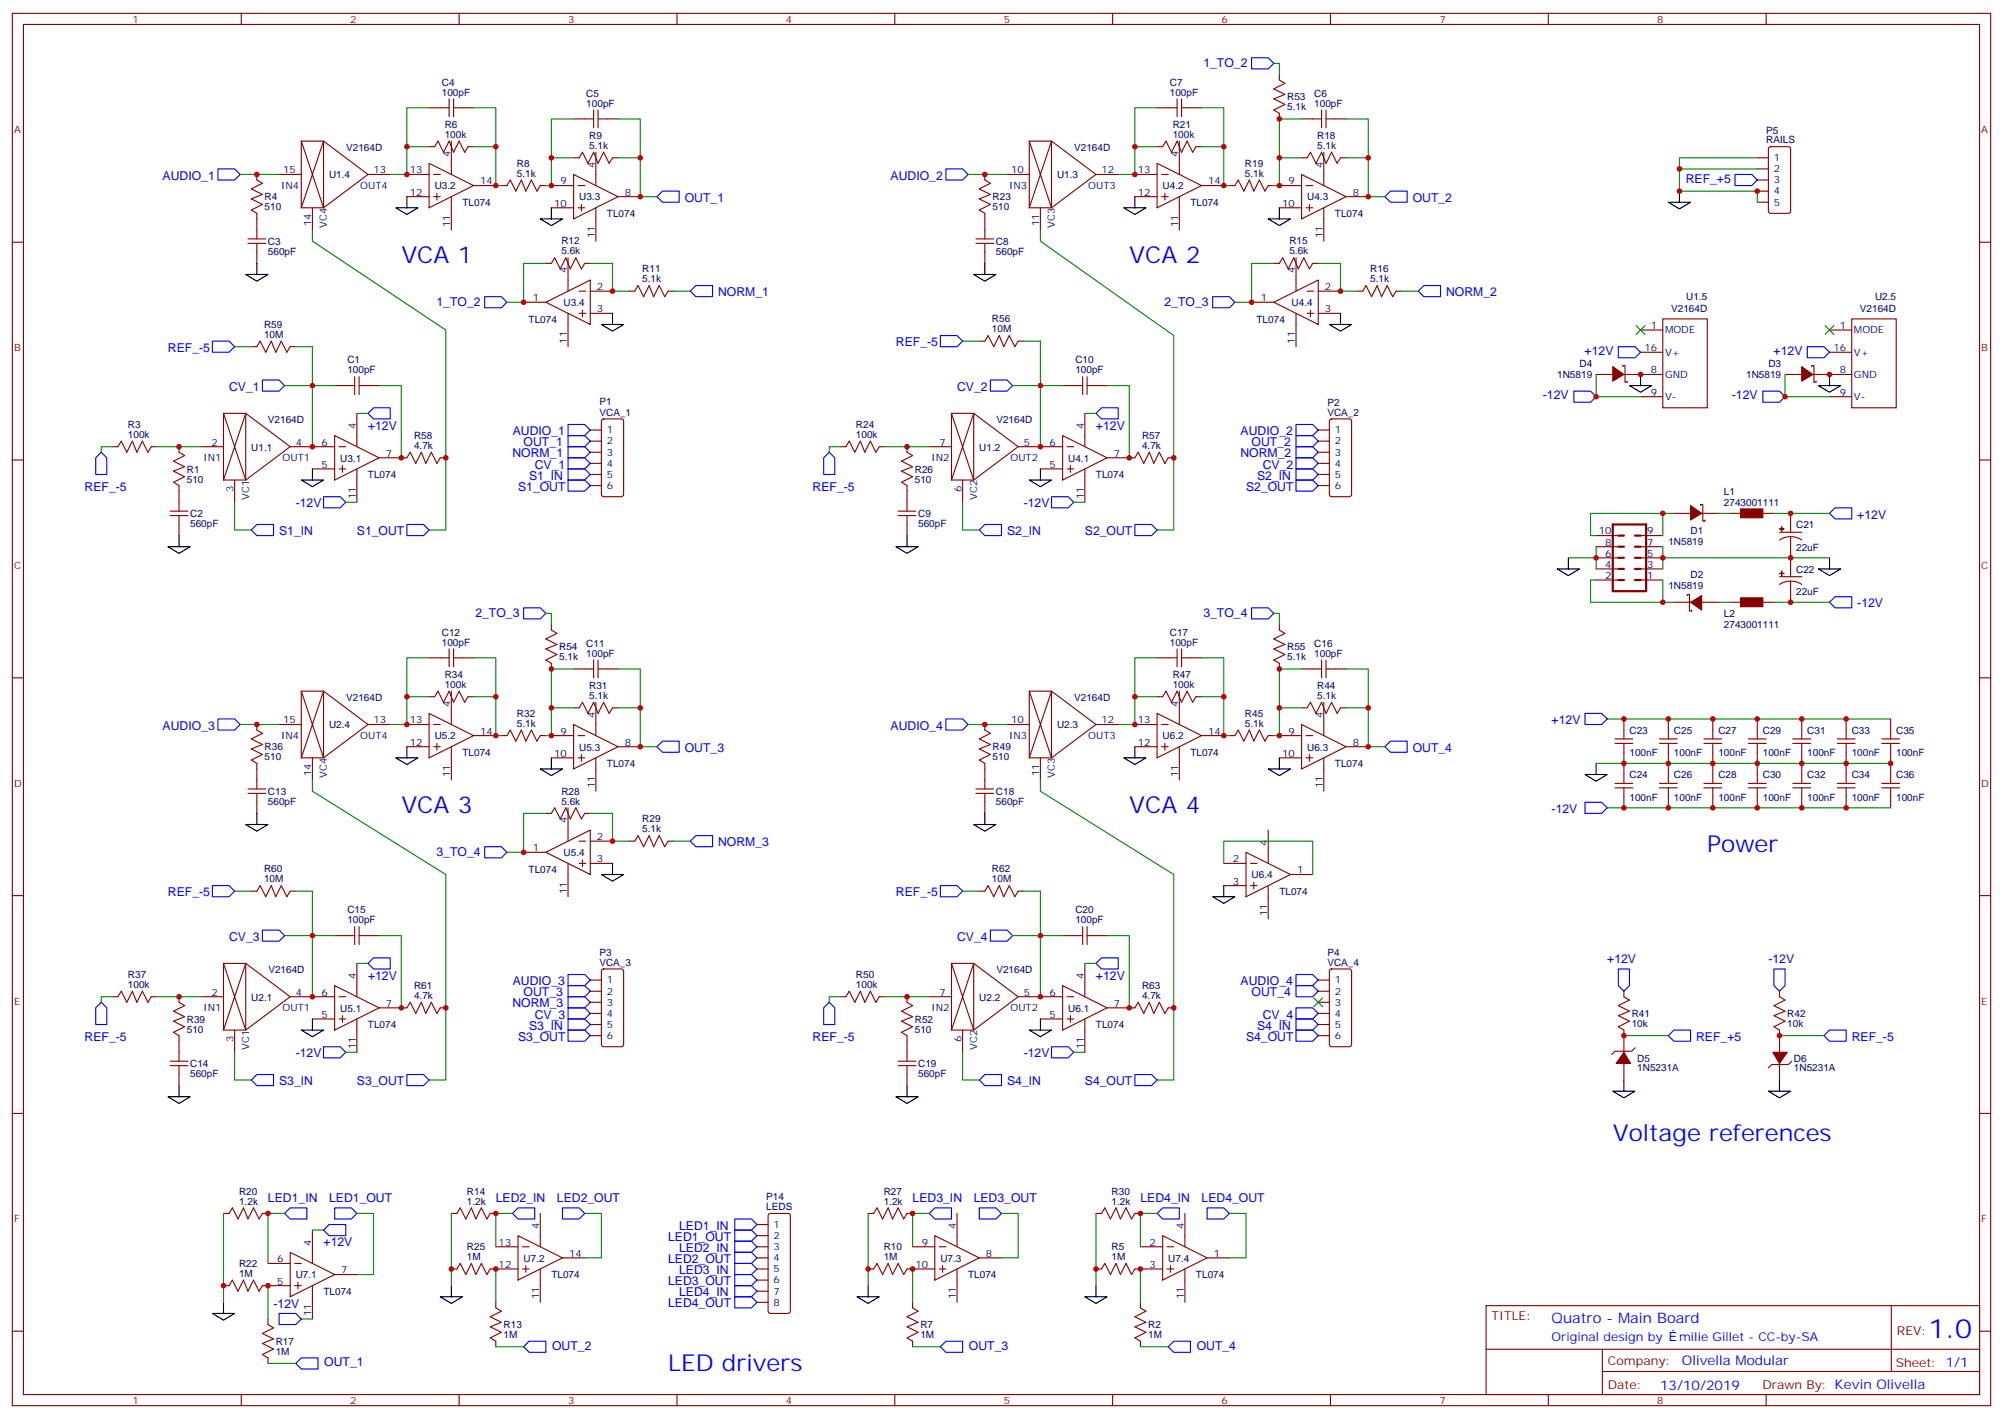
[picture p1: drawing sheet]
<svg xmlns="http://www.w3.org/2000/svg" width="636mm" height="450mm" viewBox="0 0 636 450" stroke-linecap="round" stroke-linejoin="round" font-family="sans-serif">
<defs><g id="words">
<text font-size="8.5" fill="#00f" x="612.1" y="424.8">1.0</text>
<g font-size="7.4" fill="#00f">
<text x="127.4" y="83.6">VCA 1</text>
<text x="358.5" y="83.6">VCA 2</text>
<text x="127.4" y="258.2">VCA 3</text>
<text x="358.5" y="258.2">VCA 4</text>
<text x="541.9" y="270.6">Power</text>
<text x="511.9" y="362.3">Voltage references</text>
<text x="212.1" y="435.1">LED drivers</text>
</g>
<text font-size="4.6" fill="#00f" x="492.5" y="420.2">Quatro - Main Board</text>
<g font-size="4.2" fill="#00f">
<text x="533.9" y="433.3">Olivella Modular</text>
<text x="527" y="441.1">13/10/2019</text>
</g>
<g font-size="3.9" fill="#00f">
<text x="382" y="21.3">1_TO_2</text>
<text x="51.6" y="57">AUDIO_1</text>
<text x="282.7" y="57">AUDIO_2</text>
<text x="535.1" y="58.1">REF_+5</text>
<text x="217.3" y="64.1">OUT_1</text>
<text x="448.4" y="64.1">OUT_2</text>
<text x="227.9" y="94.1">NORM_1</text>
<text x="459" y="94.1">NORM_2</text>
<text x="138.5" y="97.2">1_TO_2</text>
<text x="369.6" y="97.2">2_TO_3</text>
<text x="53.3" y="111.7">REF_-5</text>
<text x="284.4" y="109.9">REF_-5</text>
<text x="503" y="112.8">+12V</text>
<text x="563" y="112.8">+12V</text>
<text x="72.7" y="124.1">CV_1</text>
<text x="303.8" y="124.1">CV_2</text>
<text x="489.7" y="126.8">-12V</text>
<text x="549.7" y="126.8">-12V</text>
<text x="116.8" y="136.4">+12V</text>
<text x="347.9" y="136.4">+12V</text>
<text x="162.7" y="138.2">AUDIO_1</text>
<text x="166.2" y="141.7">OUT_1</text>
<text x="393.8" y="138.2">AUDIO_2</text>
<text x="397.3" y="141.7">OUT_2</text>
<text x="162.7" y="145.2">NORM_1</text>
<text x="169.7" y="148.8">CV_1</text>
<text x="393.7" y="145.2">NORM_2</text>
<text x="400.8" y="148.8">CV_2</text>
<text x="26.8" y="155.8">REF_-5</text>
<text x="164.4" y="155.8">S1_OUT</text>
<text x="168" y="152.3">S1_IN</text>
<text x="257.9" y="155.8">REF_-5</text>
<text x="395.5" y="155.8">S2_OUT</text>
<text x="399" y="152.3">S2_IN</text>
<text x="93.9" y="161.1">-12V</text>
<text x="324.9" y="161.1">-12V</text>
<text x="589.5" y="164.6">+12V</text>
<text x="88.6" y="169.9">S1_IN</text>
<text x="113.3" y="169.9">S1_OUT</text>
<text x="319.7" y="169.9">S2_IN</text>
<text x="344.4" y="169.9">S2_OUT</text>
<text x="150.9" y="196">2_TO_3</text>
<text x="382" y="196">3_TO_4</text>
<text x="589.5" y="192.8">-12V</text>
<text x="51.6" y="231.6">AUDIO_3</text>
<text x="282.7" y="231.6">AUDIO_4</text>
<text x="492.5" y="229.9">+12V</text>
<text x="217.3" y="238.7">OUT_3</text>
<text x="448.4" y="238.7">OUT_4</text>
<text x="492.5" y="258.1">-12V</text>
<text x="227.9" y="268.7">NORM_3</text>
<text x="138.5" y="271.8">3_TO_4</text>
<text x="53.3" y="284.6">REF_-5</text>
<text x="284.4" y="284.6">REF_-5</text>
<text x="72.7" y="298.7">CV_3</text>
<text x="303.8" y="298.7">CV_4</text>
<text x="510.2" y="305.8">+12V</text>
<text x="561.3" y="305.7">-12V</text>
<text x="116.8" y="311.1">+12V</text>
<text x="347.9" y="311.1">+12V</text>
<text x="162.7" y="312.8">AUDIO_3</text>
<text x="166.2" y="316.3">OUT_3</text>
<text x="393.8" y="312.8">AUDIO_4</text>
<text x="397.3" y="316.3">OUT_4</text>
<text x="162.7" y="319.8">NORM_3</text>
<text x="169.7" y="323.4">CV_3</text>
<text x="400.8" y="323.4">CV_4</text>
<text x="168" y="326.9">S3_IN</text>
<text x="399" y="326.9">S4_IN</text>
<text x="26.8" y="330.4">REF_-5</text>
<text x="93.9" y="335.7">-12V</text>
<text x="164.4" y="330.4">S3_OUT</text>
<text x="257.9" y="330.4">REF_-5</text>
<text x="324.9" y="335.7">-12V</text>
<text x="395.5" y="330.4">S4_OUT</text>
<text x="538.4" y="330.4">REF_+5</text>
<text x="587.8" y="330.4">REF_-5</text>
<text x="88.6" y="344.6">S3_IN</text>
<text x="113.3" y="344.5">S3_OUT</text>
<text x="319.7" y="344.6">S4_IN</text>
<text x="344.4" y="344.5">S4_OUT</text>
<text x="85.1" y="381.6">LED1_IN</text>
<text x="104.5" y="381.6">LED1_OUT</text>
<text x="157.4" y="381.6">LED2_IN</text>
<text x="176.8" y="381.6">LED2_OUT</text>
<text x="289.7" y="381.6">LED3_IN</text>
<text x="309.1" y="381.6">LED3_OUT</text>
<text x="362" y="381.6">LED4_IN</text>
<text x="381.4" y="381.6">LED4_OUT</text>
<text x="102.7" y="395.7">+12V</text>
<text x="212.1" y="393.9">LED1_OUT</text>
<text x="215.6" y="390.3">LED1_IN</text>
<text x="212.1" y="401">LED2_OUT</text>
<text x="215.6" y="397.5">LED2_IN</text>
<text x="215.6" y="404.5">LED3_IN</text>
<text x="212.1" y="408">LED3_OUT</text>
<text x="215.6" y="411.6">LED4_IN</text>
<text x="86.8" y="415.1">-12V</text>
<text x="212.1" y="415.1">LED4_OUT</text>
<text x="492.5" y="425.8">Original design by</text>
<text x="533" y="425.8">milie Gillet - CC-by-SA</text>
<text x="175.2" y="428.5">OUT_2</text>
<text x="307.5" y="428.5">OUT_3</text>
<text x="379.8" y="428.5">OUT_4</text>
<text x="102.9" y="433.8">OUT_1</text>
</g>
<g font-size="3.9" fill="#800">
<text x="473.5" y="419.1">TITLE:</text>
<text x="602.1" y="423.8">REV:</text>
<text x="510.4" y="433.3">Company:</text>
<text x="601.7" y="433.9">Sheet: 1/1</text>
<text x="510.4" y="441">Date:</text>
<text x="559.4" y="441.1">Drawn By: Kevin Olivella</text>
</g>
<g font-size="3.2" fill="#800">
<text x="42" y="7.2">1</text>
<text x="111.2" y="7.2">2</text>
<text x="180.3" y="7.2">3</text>
<text x="249.4" y="7.2">4</text>
<text x="318.6" y="7.2">5</text>
<text x="387.7" y="7.2">6</text>
<text x="456.9" y="7.2">7</text>
<text x="526" y="7.2">8</text>
<text x="4.4" y="42.3">A</text>
<text x="628.9" y="42.3">A</text>
<text x="4.4" y="111.5">B</text>
<text x="628.9" y="111.5">B</text>
<text x="4.4" y="180.6">C</text>
<text x="628.9" y="180.6">C</text>
<text x="4.4" y="249.8">D</text>
<text x="628.9" y="249.8">D</text>
<text x="4.4" y="318.9">E</text>
<text x="628.9" y="318.9">E</text>
<text x="4.4" y="388.1">F</text>
<text x="628.9" y="388.1">F</text>
<text x="42" y="445.7">1</text>
<text x="111.2" y="445.7">2</text>
<text x="180.3" y="445.7">3</text>
<text x="249.4" y="445.7">4</text>
<text x="318.6" y="445.7">5</text>
<text x="387.7" y="445.7">6</text>
<text x="456.9" y="445.7">7</text>
<text x="526" y="445.7">8</text>
</g>
<g font-size="3.2" fill="#000080">
<text x="140.2" y="27.2">C4</text>
<text x="371.3" y="27.2">C7</text>
<text x="140.2" y="30.3">100pF</text>
<text x="186.1" y="33.9">100pF</text>
<text x="186.1" y="30.7">C5</text>
<text x="371.3" y="30.3">100pF</text>
<text x="408.6" y="35">5.1k</text>
<text x="408.6" y="31.9">R53</text>
<text x="417.2" y="33.9">100pF</text>
<text x="417.2" y="30.7">C6</text>
<text x="141.2" y="40.6">R6</text>
<text x="372.2" y="40.6">R21</text>
<text x="109.9" y="47.8">V2164D</text>
<text x="141.2" y="43.7">100k</text>
<text x="187" y="47.3">5.1k</text>
<text x="187" y="44.1">R9</text>
<text x="341" y="47.8">V2164D</text>
<text x="372.2" y="43.7">100k</text>
<text x="418.1" y="47.3">5.1k</text>
<text x="418.1" y="44.1">R18</text>
<text x="560.6" y="45.5">RAILS</text>
<text x="560.6" y="42.6">P5</text>
<text x="142.9" y="49.7" transform="rotate(-90 142.9 49.7)">4</text>
<text x="164.1" y="52.9">R8</text>
<text x="188.8" y="53.3" transform="rotate(-90 188.8 53.3)">4</text>
<text x="374" y="49.7" transform="rotate(-90 374 49.7)">4</text>
<text x="395.2" y="52.9">R19</text>
<text x="419.8" y="53.3" transform="rotate(-90 419.8 53.3)">4</text>
<text x="563.1" y="51.2">1</text>
<text x="89.3" y="60">IN4</text>
<text x="89.8" y="55">15</text>
<text x="104.5" y="56.6">U1.4</text>
<text x="114.4" y="60">OUT4</text>
<text x="118.6" y="55">13</text>
<text x="130.1" y="55">13</text>
<text x="152.4" y="58.6">14</text>
<text x="164.1" y="56.1">5.1k</text>
<text x="177.9" y="58.6">9</text>
<text x="320.4" y="60">IN3</text>
<text x="320.9" y="55">10</text>
<text x="335.5" y="56.6">U1.3</text>
<text x="345.4" y="60">OUT3</text>
<text x="349.6" y="55">12</text>
<text x="361.1" y="55">13</text>
<text x="383.5" y="58.6">14</text>
<text x="395.2" y="56.1">5.1k</text>
<text x="409" y="58.6">9</text>
<text x="563.1" y="54.7">2</text>
<text x="563.1" y="58.2">3</text>
<text x="84" y="63.6">R4</text>
<text x="130.1" y="62.1">12</text>
<text x="138" y="60.1">U3.2</text>
<text x="146.8" y="65.4">TL074</text>
<text x="175.9" y="65.6">10</text>
<text x="183.8" y="63.6">U3.3</text>
<text x="198.3" y="62.1">8</text>
<text x="315.1" y="63.6">R23</text>
<text x="361.1" y="62.1">12</text>
<text x="369" y="60.1">U4.2</text>
<text x="377.9" y="65.4">TL074</text>
<text x="407" y="65.6">10</text>
<text x="414.9" y="63.6">U4.3</text>
<text x="429.4" y="62.1">8</text>
<text x="563.1" y="61.7">4</text>
<text x="563.1" y="65.3">5</text>
<text x="84" y="66.8">510</text>
<text x="98.8" y="71.8" transform="rotate(-90 98.8 71.8)">14</text>
<text x="192.7" y="69">TL074</text>
<text x="315.1" y="66.8">510</text>
<text x="329.9" y="71.8" transform="rotate(-90 329.9 71.8)">11</text>
<text x="423.7" y="69">TL074</text>
<text x="85.1" y="77.7">C3</text>
<text x="103.8" y="72.3" transform="rotate(-90 103.8 72.3)">VC4</text>
<text x="142.9" y="72.1" transform="rotate(-90 142.9 72.1)">11</text>
<text x="178.2" y="77.6">R12</text>
<text x="188.8" y="75.6" transform="rotate(-90 188.8 75.6)">11</text>
<text x="316.1" y="77.7">C8</text>
<text x="334.8" y="72.3" transform="rotate(-90 334.8 72.3)">VC3</text>
<text x="374" y="72.1" transform="rotate(-90 374 72.1)">11</text>
<text x="409.3" y="77.6">R15</text>
<text x="419.8" y="75.6" transform="rotate(-90 419.8 75.6)">11</text>
<text x="85.1" y="80.9">560pF</text>
<text x="178.2" y="80.8">5.6k</text>
<text x="316.1" y="80.9">560pF</text>
<text x="409.3" y="80.8">5.6k</text>
<text x="180" y="86.8" transform="rotate(-90 180 86.8)">4</text>
<text x="203.9" y="89.6">5.1k</text>
<text x="203.9" y="86.4">R11</text>
<text x="411" y="86.8" transform="rotate(-90 411 86.8)">4</text>
<text x="434.9" y="89.6">5.1k</text>
<text x="434.9" y="86.4">R16</text>
<text x="169.1" y="95.6">1</text>
<text x="189.5" y="92.1">2</text>
<text x="400.2" y="95.6">1</text>
<text x="420.5" y="92.1">2</text>
<text x="535.2" y="95.4">U1.5</text>
<text x="595.2" y="95.4">U2.5</text>
<text x="178.9" y="97.2">U3.4</text>
<text x="189.5" y="99.1">3</text>
<text x="410" y="97.2">U4.4</text>
<text x="420.5" y="99.1">3</text>
<text x="530.4" y="98.9">V2164D</text>
<text x="590.4" y="98.9">V2164D</text>
<text x="83.8" y="107.2">10M</text>
<text x="83.8" y="104.1">R59</text>
<text x="167.8" y="102.5">TL074</text>
<text x="314.9" y="105.5">10M</text>
<text x="314.9" y="102.3">R56</text>
<text x="398.8" y="102.5">TL074</text>
<text x="524" y="104.4">1</text>
<text x="528.5" y="105.8">MODE</text>
<text x="584" y="104.4">1</text>
<text x="588.5" y="105.8">MODE</text>
<text x="180" y="109.2" transform="rotate(-90 180 109.2)">11</text>
<text x="411" y="109.2" transform="rotate(-90 411 109.2)">11</text>
<text x="522" y="111.5">16</text>
<text x="528.5" y="112.9">V+</text>
<text x="582" y="111.5">16</text>
<text x="588.5" y="112.9">V+</text>
<text x="110.3" y="118.5">100pF</text>
<text x="110.3" y="115.4">C1</text>
<text x="341.3" y="118.5">100pF</text>
<text x="341.3" y="115.4">C10</text>
<text x="501.3" y="116.6">D4</text>
<text x="524" y="118.5">8</text>
<text x="528.5" y="119.9">GND</text>
<text x="561.3" y="116.6">D3</text>
<text x="584" y="118.5">8</text>
<text x="588.5" y="119.9">GND</text>
<text x="494.3" y="120.1">1N5819</text>
<text x="524" y="125.6">9</text>
<text x="554.2" y="120.1">1N5819</text>
<text x="584" y="125.6">9</text>
<text x="190.3" y="131.9">VCA_1</text>
<text x="190.3" y="128.7">P1</text>
<text x="421.3" y="131.9">VCA_2</text>
<text x="421.3" y="129">P2</text>
<text x="528.5" y="127">V-</text>
<text x="588.5" y="127">V-</text>
<text x="40.6" y="135.8">R3</text>
<text x="85.1" y="134.2">V2164D</text>
<text x="112.9" y="136.2" transform="rotate(-90 112.9 136.2)">4</text>
<text x="192.7" y="137.6">1</text>
<text x="271.7" y="135.8">R24</text>
<text x="316.3" y="134.2">V2164D</text>
<text x="344" y="136.2" transform="rotate(-90 344 136.2)">4</text>
<text x="423.7" y="137.6">1</text>
<text x="40.6" y="139">100k</text>
<text x="67.2" y="141.5">2</text>
<text x="79.8" y="143">U1.1</text>
<text x="93.9" y="141.5">4</text>
<text x="102.1" y="141.5">6</text>
<text x="131.4" y="142.5">4.7k</text>
<text x="131.4" y="139.4">R58</text>
<text x="192.7" y="141.1">2</text>
<text x="271.7" y="139">100k</text>
<text x="298.2" y="141.5">7</text>
<text x="310.8" y="143">U1.2</text>
<text x="324.9" y="141.5">5</text>
<text x="333.2" y="141.5">6</text>
<text x="362.5" y="142.5">4.7k</text>
<text x="362.5" y="139.4">R57</text>
<text x="423.7" y="141.1">2</text>
<text x="64.6" y="146.4">IN1</text>
<text x="89.7" y="146.4">OUT1</text>
<text x="102.1" y="148.5">5</text>
<text x="108" y="146.5">U3.1</text>
<text x="122.4" y="145">7</text>
<text x="192.7" y="144.6">3</text>
<text x="192.7" y="148.2">4</text>
<text x="295.7" y="146.4">IN2</text>
<text x="320.7" y="146.4">OUT2</text>
<text x="333.2" y="148.5">5</text>
<text x="339.1" y="146.5">U4.1</text>
<text x="353.5" y="145">7</text>
<text x="423.7" y="144.6">3</text>
<text x="423.7" y="148.2">4</text>
<text x="59.3" y="153.2">510</text>
<text x="59.3" y="150">R1</text>
<text x="116.8" y="151.8">TL074</text>
<text x="192.7" y="151.7">5</text>
<text x="192.7" y="155.2">6</text>
<text x="290.4" y="153.2">510</text>
<text x="290.4" y="150">R26</text>
<text x="347.9" y="151.8">TL074</text>
<text x="423.7" y="151.7">5</text>
<text x="423.7" y="155.2">6</text>
<text x="74.1" y="156.2" transform="rotate(-90 74.1 156.2)">3</text>
<text x="79.1" y="158.8" transform="rotate(-90 79.1 158.8)">VC1</text>
<text x="112.9" y="158.5" transform="rotate(-90 112.9 158.5)">11</text>
<text x="305.2" y="156.2" transform="rotate(-90 305.2 156.2)">6</text>
<text x="310.1" y="158.8" transform="rotate(-90 310.1 158.8)">VC2</text>
<text x="344" y="158.5" transform="rotate(-90 344 158.5)">11</text>
<text x="547.2" y="160.7">2743001111</text>
<text x="547.2" y="157.1">L1</text>
<text x="60.4" y="167.3">560pF</text>
<text x="60.4" y="164.1">C2</text>
<text x="291.4" y="167.3">560pF</text>
<text x="291.4" y="164.1">C9</text>
<text x="570.1" y="167.8">C21</text>
<text x="507.5" y="169.7">10</text>
<text x="509.5" y="173.2">8</text>
<text x="522.9" y="169.7">9</text>
<text x="522.9" y="173.2">7</text>
<text x="529.6" y="173">1N5819</text>
<text x="536.6" y="169.5">D1</text>
<text x="509.5" y="176.7">6</text>
<text x="522.9" y="176.7">5</text>
<text x="570.1" y="174.8">22uF</text>
<text x="509.5" y="180.3">4</text>
<text x="509.5" y="183.8">2</text>
<text x="522.9" y="180.3">3</text>
<text x="522.9" y="183.8">1</text>
<text x="536.6" y="183.6">D2</text>
<text x="570.1" y="181.9">C22</text>
<text x="529.6" y="187.1">1N5819</text>
<text x="570.1" y="188.9">22uF</text>
<text x="547.2" y="195.9">L2</text>
<text x="140.2" y="201.8">C12</text>
<text x="371.3" y="201.8">C17</text>
<text x="547.2" y="199.5">2743001111</text>
<text x="140.2" y="205">100pF</text>
<text x="177.5" y="209.6">5.1k</text>
<text x="177.5" y="206.5">R54</text>
<text x="186.1" y="208.5">100pF</text>
<text x="186.1" y="205.3">C11</text>
<text x="371.3" y="205">100pF</text>
<text x="408.6" y="209.6">5.1k</text>
<text x="408.6" y="206.5">R55</text>
<text x="417.2" y="208.5">100pF</text>
<text x="417.2" y="205.3">C16</text>
<text x="141.2" y="215.2">R34</text>
<text x="372.2" y="215.2">R47</text>
<text x="141.2" y="218.4">100k</text>
<text x="187" y="221.9">5.1k</text>
<text x="187" y="218.7">R31</text>
<text x="372.2" y="218.4">100k</text>
<text x="418.1" y="221.9">5.1k</text>
<text x="418.1" y="218.7">R44</text>
<text x="109.9" y="222.4">V2164D</text>
<text x="142.9" y="224.4" transform="rotate(-90 142.9 224.4)">4</text>
<text x="164.1" y="227.5">R32</text>
<text x="188.8" y="227.9" transform="rotate(-90 188.8 227.9)">4</text>
<text x="341" y="222.4">V2164D</text>
<text x="374" y="224.4" transform="rotate(-90 374 224.4)">4</text>
<text x="395.2" y="227.5">R45</text>
<text x="419.8" y="227.9" transform="rotate(-90 419.8 227.9)">4</text>
<text x="89.8" y="229.7">15</text>
<text x="104.5" y="231.2">U2.4</text>
<text x="118.6" y="229.7">13</text>
<text x="130.1" y="229.7">13</text>
<text x="152.4" y="233.2">14</text>
<text x="164.1" y="230.7">5.1k</text>
<text x="177.9" y="233.2">9</text>
<text x="320.9" y="229.7">10</text>
<text x="335.5" y="231.2">U2.3</text>
<text x="349.6" y="229.7">12</text>
<text x="361.1" y="229.7">13</text>
<text x="383.5" y="233.2">14</text>
<text x="395.2" y="230.7">5.1k</text>
<text x="409" y="233.2">9</text>
<text x="517.2" y="233">C23</text>
<text x="531.3" y="233">C25</text>
<text x="545.4" y="233">C27</text>
<text x="559.5" y="233">C29</text>
<text x="573.7" y="233">C31</text>
<text x="587.8" y="233">C33</text>
<text x="601.9" y="233">C35</text>
<text x="84" y="238.2">R36</text>
<text x="89.3" y="234.6">IN4</text>
<text x="114.4" y="234.6">OUT4</text>
<text x="130.1" y="236.7">12</text>
<text x="138" y="234.8">U5.2</text>
<text x="183.8" y="238.3">U5.3</text>
<text x="198.3" y="236.7">8</text>
<text x="315.1" y="238.2">R49</text>
<text x="320.4" y="234.6">IN3</text>
<text x="345.4" y="234.6">OUT3</text>
<text x="361.1" y="236.7">12</text>
<text x="369" y="234.8">U6.2</text>
<text x="414.9" y="238.3">U6.3</text>
<text x="429.4" y="236.7">8</text>
<text x="84" y="241.4">510</text>
<text x="146.8" y="240.1">TL074</text>
<text x="175.9" y="240.2">10</text>
<text x="192.7" y="243.6">TL074</text>
<text x="315.1" y="241.4">510</text>
<text x="377.9" y="240.1">TL074</text>
<text x="407" y="240.2">10</text>
<text x="423.7" y="243.6">TL074</text>
<text x="517.2" y="240">100nF</text>
<text x="531.3" y="240">100nF</text>
<text x="545.4" y="240.1">100nF</text>
<text x="559.5" y="240.1">100nF</text>
<text x="573.7" y="240.1">100nF</text>
<text x="587.8" y="240">100nF</text>
<text x="601.9" y="240">100nF</text>
<text x="98.8" y="246.4" transform="rotate(-90 98.8 246.4)">14</text>
<text x="103.8" y="246.9" transform="rotate(-90 103.8 246.9)">VC4</text>
<text x="142.9" y="246.7" transform="rotate(-90 142.9 246.7)">11</text>
<text x="188.8" y="250.3" transform="rotate(-90 188.8 250.3)">11</text>
<text x="329.9" y="246.4" transform="rotate(-90 329.9 246.4)">11</text>
<text x="334.8" y="246.9" transform="rotate(-90 334.8 246.9)">VC3</text>
<text x="374" y="246.7" transform="rotate(-90 374 246.7)">11</text>
<text x="419.8" y="250.3" transform="rotate(-90 419.8 250.3)">11</text>
<text x="517.2" y="247.1">C24</text>
<text x="531.3" y="247.1">C26</text>
<text x="545.4" y="247.1">C28</text>
<text x="559.5" y="247.1">C30</text>
<text x="573.7" y="247.1">C32</text>
<text x="587.8" y="247.1">C34</text>
<text x="601.9" y="247.1">C36</text>
<text x="85.1" y="255.5">560pF</text>
<text x="85.1" y="252.3">C13</text>
<text x="178.2" y="255.4">5.6k</text>
<text x="178.2" y="252.2">R28</text>
<text x="316.1" y="255.5">560pF</text>
<text x="316.1" y="252.3">C18</text>
<text x="517.2" y="254.1">100nF</text>
<text x="531.3" y="254.1">100nF</text>
<text x="545.4" y="254.2">100nF</text>
<text x="559.5" y="254.2">100nF</text>
<text x="573.7" y="254.2">100nF</text>
<text x="587.8" y="254.1">100nF</text>
<text x="601.9" y="254.1">100nF</text>
<text x="180" y="261.4" transform="rotate(-90 180 261.4)">4</text>
<text x="203.9" y="261.1">R29</text>
<text x="189.5" y="266.7">2</text>
<text x="203.9" y="264.2">5.1k</text>
<text x="402.2" y="268.5" transform="rotate(-90 402.2 268.5)">4</text>
<text x="169.1" y="270.2">1</text>
<text x="178.9" y="271.8">U5.4</text>
<text x="189.5" y="273.8">3</text>
<text x="391.4" y="273.8">2</text>
<text x="83.8" y="280.1">10M</text>
<text x="83.8" y="276.9">R60</text>
<text x="167.8" y="277.1">TL074</text>
<text x="314.9" y="280.1">10M</text>
<text x="314.9" y="276.9">R62</text>
<text x="391.4" y="280.8">3</text>
<text x="397.3" y="278.7">U6.4</text>
<text x="411.7" y="277.3">1</text>
<text x="180" y="283.8" transform="rotate(-90 180 283.8)">11</text>
<text x="406.1" y="284.1">TL074</text>
<text x="110.3" y="293.2">100pF</text>
<text x="110.3" y="290">C15</text>
<text x="341.3" y="293.2">100pF</text>
<text x="341.3" y="290">C20</text>
<text x="402.2" y="290.8" transform="rotate(-90 402.2 290.8)">11</text>
<text x="190.3" y="303.6">P3</text>
<text x="421.3" y="303.6">P4</text>
<text x="40.6" y="310.4">R37</text>
<text x="85.2" y="308.8">V2164D</text>
<text x="112.9" y="310.8" transform="rotate(-90 112.9 310.8)">4</text>
<text x="190.3" y="306.6">VCA_3</text>
<text x="271.7" y="310.4">R50</text>
<text x="316.3" y="308.8">V2164D</text>
<text x="344" y="310.8" transform="rotate(-90 344 310.8)">4</text>
<text x="421.3" y="306.6">VCA_4</text>
<text x="40.6" y="313.6">100k</text>
<text x="67.2" y="316.1">2</text>
<text x="79.8" y="317.7">U2.1</text>
<text x="93.9" y="316.1">4</text>
<text x="102.1" y="316.1">6</text>
<text x="131.4" y="317.1">4.7k</text>
<text x="131.4" y="314">R61</text>
<text x="192.7" y="312.2">1</text>
<text x="192.7" y="315.7">2</text>
<text x="271.7" y="313.6">100k</text>
<text x="298.2" y="316.1">7</text>
<text x="310.8" y="317.7">U2.2</text>
<text x="324.9" y="316.1">5</text>
<text x="333.2" y="316.1">6</text>
<text x="362.5" y="317.1">4.7k</text>
<text x="362.5" y="314">R63</text>
<text x="423.7" y="312.2">1</text>
<text x="423.7" y="315.7">2</text>
<text x="64.6" y="321">IN1</text>
<text x="89.7" y="321">OUT1</text>
<text x="102.1" y="323.1">5</text>
<text x="108" y="321.2">U5.1</text>
<text x="122.4" y="319.6">7</text>
<text x="192.7" y="319.3">3</text>
<text x="192.7" y="322.8">4</text>
<text x="295.7" y="321">IN2</text>
<text x="320.7" y="321">OUT2</text>
<text x="333.2" y="323.1">5</text>
<text x="339.1" y="321.2">U6.1</text>
<text x="353.5" y="319.6">7</text>
<text x="423.7" y="319.3">3</text>
<text x="423.7" y="322.8">4</text>
<text x="517.9" y="322.9">R41</text>
<text x="567.3" y="322.9">R42</text>
<text x="59.3" y="327.8">510</text>
<text x="59.3" y="324.6">R39</text>
<text x="116.8" y="326.5">TL074</text>
<text x="192.7" y="326.3">5</text>
<text x="192.7" y="329.8">6</text>
<text x="290.4" y="327.8">510</text>
<text x="290.4" y="324.6">R52</text>
<text x="347.9" y="326.5">TL074</text>
<text x="423.7" y="326.3">5</text>
<text x="423.7" y="329.8">6</text>
<text x="517.9" y="326">10k</text>
<text x="567.3" y="326">10k</text>
<text x="74.1" y="330.8" transform="rotate(-90 74.1 330.8)">3</text>
<text x="79.1" y="333.4" transform="rotate(-90 79.1 333.4)">VC1</text>
<text x="112.9" y="333.2" transform="rotate(-90 112.9 333.2)">11</text>
<text x="305.2" y="330.8" transform="rotate(-90 305.2 330.8)">6</text>
<text x="310.1" y="333.4" transform="rotate(-90 310.1 333.4)">VC2</text>
<text x="344" y="333.2" transform="rotate(-90 344 333.2)">11</text>
<text x="60.4" y="341.9">560pF</text>
<text x="60.4" y="338.8">C14</text>
<text x="291.4" y="341.9">560pF</text>
<text x="291.4" y="338.8">C19</text>
<text x="519.7" y="340.1">1N5231A</text>
<text x="519.7" y="337">D5</text>
<text x="569.4" y="340.1">1N5231A</text>
<text x="569.4" y="337">D6</text>
<text x="75.9" y="382.4">1.2k</text>
<text x="75.9" y="379.2">R20</text>
<text x="148.2" y="382.4">1.2k</text>
<text x="148.2" y="379.2">R14</text>
<text x="243.2" y="381">P14</text>
<text x="280.5" y="382.4">1.2k</text>
<text x="280.5" y="379.2">R27</text>
<text x="352.8" y="382.4">1.2k</text>
<text x="352.8" y="379.2">R30</text>
<text x="243.2" y="384.2">LEDS</text>
<text x="245.6" y="389.8">1</text>
<text x="98.8" y="395.5" transform="rotate(-90 98.8 395.5)">4</text>
<text x="158.3" y="395.5">13</text>
<text x="171.1" y="390.2" transform="rotate(-90 171.1 390.2)">4</text>
<text x="245.6" y="393.3">2</text>
<text x="292.6" y="395.5">9</text>
<text x="303.4" y="390.2" transform="rotate(-90 303.4 390.2)">4</text>
<text x="364.9" y="395.5">2</text>
<text x="375.7" y="390.2" transform="rotate(-90 375.7 390.2)">4</text>
<text x="88" y="400.8">6</text>
<text x="148.2" y="400">1M</text>
<text x="148.2" y="396.9">R25</text>
<text x="166.2" y="400.6">U7.2</text>
<text x="180.7" y="399">14</text>
<text x="245.6" y="396.9">3</text>
<text x="245.6" y="400.4">4</text>
<text x="280.5" y="400">1M</text>
<text x="280.5" y="396.9">R10</text>
<text x="298.5" y="400.6">U7.3</text>
<text x="312.9" y="399">8</text>
<text x="352.8" y="400">1M</text>
<text x="352.8" y="396.9">R5</text>
<text x="370.8" y="400.6">U7.4</text>
<text x="385.3" y="399">1</text>
<text x="75.9" y="405.3">1M</text>
<text x="75.9" y="402.2">R22</text>
<text x="88" y="407.8">5</text>
<text x="93.9" y="405.8">U7.1</text>
<text x="108.3" y="404.3">7</text>
<text x="158.3" y="402.5">12</text>
<text x="175" y="405.9">TL074</text>
<text x="245.6" y="403.9">5</text>
<text x="245.6" y="407.5">6</text>
<text x="290.6" y="402.5">10</text>
<text x="307.3" y="405.9">TL074</text>
<text x="364.9" y="402.5">3</text>
<text x="379.6" y="405.9">TL074</text>
<text x="102.7" y="411.1">TL074</text>
<text x="171.1" y="412.5" transform="rotate(-90 171.1 412.5)">11</text>
<text x="245.6" y="411">7</text>
<text x="303.4" y="412.5" transform="rotate(-90 303.4 412.5)">11</text>
<text x="375.7" y="412.5" transform="rotate(-90 375.7 412.5)">11</text>
<text x="98.8" y="417.8" transform="rotate(-90 98.8 417.8)">11</text>
<text x="245.6" y="414.5">8</text>
<text x="159.8" y="424.8">1M</text>
<text x="159.8" y="421.7">R13</text>
<text x="292.1" y="424.8">1M</text>
<text x="292.1" y="421.7">R7</text>
<text x="364.5" y="424.8">1M</text>
<text x="364.5" y="421.7">R2</text>
<text x="87.5" y="430.1">1M</text>
<text x="87.5" y="426.9">R17</text>
</g>
</g></defs>
<g fill="none" stroke="#870000" stroke-width=".35">
<path d="M3.9 4.2h628v442.1h-628zM7.4 7.8h620.9v434.9h-620.9zM76.6 4.2v3.6M145.7 4.2v3.6M214.9 4.2v3.6M284 4.2v3.6M353.2 4.2v3.6M422.3 4.2v3.6M491.5 4.2v3.6M560.6 4.2v3.6M136.2 34.2h6.4M142.6 31.4v5.6"/>
<path d="M144 31.4v5.6M144 34.2h6.3M182.1 37.7h6.3M188.4 34.9v5.7M189.8 34.9v5.7M189.8 37.7h6.4M367.3 34.2h6.3M373.6 31.4v5.6M375 34.2h6.4M375 31.4v5.6M406.1 23.6v1.8l1.7 1.1-3.5 1.7 3.5 1.8-3.5 1.4 3.5 1.8-3.5 1.7 1.8 1.1v1.7M413.1 37.7h6.4"/>
<path d="M419.5 34.9v5.7M420.9 37.7h6.3M420.9 34.9v5.7M81.5 55.4v1.8l1.8 1-3.5 1.8 3.5 1.7-3.5 1.4 3.5 1.8-3.5 1.8 1.7 1v8.1M88.6 55.4h7M95.6 44.8h7.1v21.2h-7.1zM95.6 44.8l7.1 21.2 14.1-10.6-14.1-10.6-7.1 21.2M116.8 55.4h7.1M129.2 55.4h7M136.2 51.9l14.1 7-14.1 7.1zM136.2 46.6h1.8l1-1.8 1.8 3.5 1.8-3.5 1.4 3.5 1.7-3.5 1.8 3.5 1.1-1.7h1.7M137.6 55.4h2.1"/>
<path d="M143.3 44.8v10.6M150.3 58.9h7.1M159.1 58.9h1.8l1.1-1.7 1.7 3.5 1.8-3.5 1.4 3.5 1.8-3.5 1.7 3.5 1.1-1.8h1.7M175 58.9h7.1M182.1 55.4l14.1 7-14.1 7.1zM182.1 50.1h1.7l1.1-1.8 1.8 3.6 1.7-3.6 1.4 3.6 1.8-3.6 1.8 3.6 1-1.8h1.8M183.5 58.9h2.1M189.1 48.3v10.6M312.6 55.4v1.8l1.8 1-3.6 1.8 3.6 1.7-3.6 1.4 3.6 1.8-3.6 1.8 1.8 1v8.1M319.7 55.4h7M326.7 44.8h7.1v21.2h-7.1zM326.7 44.8l7.1 21.2 14.1-10.6-14.1-10.6-7.1 21.2"/>
<path d="M347.9 55.4h7M360.2 55.4h7.1M367.3 51.9l14.1 7-14.1 7.1zM367.3 46.6h1.7l1.1-1.8 1.8 3.5 1.7-3.5 1.4 3.5 1.8-3.5 1.8 3.5 1-1.7h1.8M368.7 55.4h2.1M374.3 44.8v10.6M381.4 58.9h7M390.2 58.9h1.8l1-1.7 1.8 3.5 1.8-3.5 1.4 3.5 1.7-3.5 1.8 3.5 1.1-1.8h1.7M406.1 58.9h7M413.1 55.4l14.1 7-14.1 7.1zM413.1 50.1h1.8l1.1-1.8 1.7 3.6 1.8-3.6 1.4 3.6 1.8-3.6 1.7 3.6 1.1-1.8h1.7M414.5 58.9h2.2"/>
<path d="M420.2 48.3v10.6M557.8 50.1h3.5M557.8 53.6h3.5M557.8 57.2h3.5M561.5 46.8l.5-.2h5.7l.6 .4 .1 20-.5 .7h-5.9l-.6-.4-.1-20zM3.9 76.9h3.5M78.7 75.8h5.6M78.7 77.3h5.6M81.5 77.3v6.3M99.2 66v7M129.2 62.4h7M137.6 62.4h2.1"/>
<path d="M138.7 61.4v2.1M143.3 62.4v10.6M175 66h7.1M183.5 66h2.1M184.5 64.9v2.1M189.1 66v10.6M196.2 62.4h7M309.8 75.8h5.6M309.8 77.3h5.6M312.6 77.3v6.3M330.2 66v7M360.2 62.4h7.1"/>
<path d="M368.7 62.4h2.1M369.7 61.4v2.1M374.3 62.4v10.6M406.1 66h7M414.5 66h2.2M415.6 64.9v2.1M420.2 66v10.6M427.2 62.4h7.1M557.8 60.7h3.5M557.8 64.2h3.5M628.3 76.9h3.6M166.2 96h7"/>
<path d="M173.2 96l14.2-7.1v14.1zM173.2 83.6h1.8l1.1-1.8 1.7 3.6 1.8-3.6 1.4 3.6 1.8-3.6 1.7 3.6 1.1-1.8h1.8M180.3 81.8v10.6M180.3 99.5v10.6M183.8 92.4h2.1M183.8 99.5h2.1M184.9 98.4v2.1M187.4 92.4h7M187.4 99.5h7M199.7 92.4h1.8l1-1.7 1.8 3.5 1.8-3.5 1.4 3.5 1.7-3.5 1.8 3.5 1.1-1.8h1.7M397.3 96h7M404.3 96l14.1-7.1v14.1z"/>
<path d="M404.3 83.6h1.8l1-1.8 1.8 3.6 1.8-3.6 1.4 3.6 1.7-3.6 1.8 3.6 1.1-1.8h1.7M411.4 81.8v10.6M411.4 99.5v10.6M414.9 92.4h2.1M414.9 99.5h2.1M416 98.4v2.1M418.4 92.4h7.1M418.4 99.5h7.1M430.8 92.4h1.7l1.1-1.7 1.8 3.5 1.7-3.5 1.4 3.5 1.8-3.5 1.8 3.5 1-1.8h1.8M79.8 110.1h1.7l1.1-1.8 1.7 3.5 1.8-3.5 1.4 3.5 1.8-3.5 1.8 3.5 1-1.7h1.8M112.6 119.6v5.6M114 119.6v5.6"/>
<path d="M310.8 108.3h1.8l1.1-1.8 1.7 3.6 1.8-3.6 1.4 3.6 1.8-3.6 1.7 3.6 1.1-1.8h1.7M343.6 119.6v5.6M345.1 119.6v5.6M506.6 118.9h5.3M515.1 116.4v-.3h.7v5.3h.7v-.4M515.4 118.9h12.4M520.7 111.8h7.1M520.7 104.8h7.1M527.8 101.2h14.1v28.3h-14.1zM566.6 118.9h5.3M575.1 116.4v-.3h.7v5.3h.7v-.4M575.4 118.9h12.4"/>
<path d="M580.7 111.8h7.1M580.7 104.8h7.1M587.8 101.2h14.1v28.3h-14.1zM70.9 131.2h7.1v21.2h-7.1zM70.9 131.2l7.1 21.2 14.1-10.6-14.1-10.6-7.1 21.2M106.2 138.3l14.1 7-14.1 7.1zM106.2 122.4h6.4M113.3 131.2v10.6M114 122.4h6.3M187.4 136.5h3.5M191.1 133.2l.5-.2h5.6l.7 .4v23.6l-.4 .6-5.9 .1-.7-.5v-23.5zM302 131.2h7.1v21.2h-7.1z"/>
<path d="M302 131.2l7.1 21.2 14.1-10.6-14.1-10.6-7.1 21.2M337.3 138.3l14.1 7-14.1 7.1zM337.3 122.4h6.3M344.3 131.2v10.6M345.1 122.4h6.3M418.4 136.5h3.6M422.2 133.2l.5-.2h5.6l.7 .4v23.6l-.4 .6-5.9 .1-.7-.5v-23.5zM520.7 125.9h7.1M580.7 125.9h7.1M3.9 146.1h3.5M35.7 141.8h1.7l1.1-1.7 1.8 3.5 1.7-3.5 1.4 3.5 1.8-3.5 1.8 3.5 1-1.8h1.8M56.8 141.8v1.8l1.8 1-3.5 1.8 3.5 1.8-3.5 1.4 3.5 1.7-3.5 1.8 1.7 1.1v8.1"/>
<path d="M63.9 141.8h7M74.5 152.4v7.1M92.1 141.8h14.1M99.2 148.9h7M107.6 141.8h2.1M107.6 148.9h2.1M108.7 147.8v2.1M113.3 148.9v10.6M120.3 145.3h8.9l1-1.7 1.8 3.5 1.7-3.5 1.4 3.5 1.8-3.5 1.8 3.5 1-1.8h1.8M187.4 140.1h3.5M187.4 143.6h3.5M187.4 147.1h3.5"/>
<path d="M187.4 150.6h3.5M187.4 154.2h3.5M266.7 141.8h1.8l1.1-1.7 1.7 3.5 1.8-3.5 1.4 3.5 1.8-3.5 1.7 3.5 1.1-1.8h1.7M287.9 141.8v1.8l1.8 1-3.6 1.8 3.6 1.8-3.6 1.4 3.6 1.7-3.6 1.8 1.8 1.1v8.1M295 141.8h7M305.5 152.4v7.1M323.2 141.8h14.1M330.2 148.9h7.1M338.7 141.8h2.1M338.7 148.9h2.1M339.8 147.8v2.1M344.3 148.9v10.6"/>
<path d="M351.4 145.3h8.8l1.1-1.7 1.7 3.5 1.8-3.5 1.4 3.5 1.8-3.5 1.7 3.5 1.1-1.8h1.8M418.4 140.1h3.6M418.4 143.6h3.6M418.4 147.1h3.6M418.4 150.6h3.6M418.4 154.2h3.6M628.3 146.1h3.6M54 162.3h5.7M54 163.7h5.7M56.8 163.7v6.3M285.1 162.3h5.6M285.1 163.7h5.6"/>
<path d="M287.9 163.7v6.3M506.6 170h7.1M506.6 173.6h7.1M506.6 177.1h7.1M520.7 170h7.1M520.7 173.6h7.1M520.7 177.1h7.1M531.3 163h5.3M539.8 160.5v-.3h.7v5.3h.7v-.4M540.1 163h5.3M549 163h3.5M559.5 163h3.6"/>
<path d="M564.8 169h7.1M568.4 170.4l1.8 .2 1.7 .8M568.4 170.4l-1.9 .2-1.7 .8M568.4 163v6M568.4 170.4v12.7M175 198.3v1.7l1.8 1.1-3.6 1.7 3.6 1.8-3.6 1.4 3.6 1.8-3.6 1.8 1.8 1v1.8M406.1 198.3v1.7l1.7 1.1-3.5 1.7 3.5 1.8-3.5 1.4 3.5 1.8-3.5 1.8 1.8 1v1.8M506.6 180.6h7.1M506.6 184.1h7.1M520.7 180.6h7.1M520.7 184.1h7.1M531.3 191.2h5.3"/>
<path d="M535.6 189.1v-.4h.7v5.3h.7v-.3M540.1 191.2h5.3M549 191.2h3.5M559.5 191.2h3.6M564.8 183.1h7.1M568.4 184.5l1.8 .2 1.7 .9M568.4 184.5l-1.9 .2-1.7 .9M568.4 184.5v6.7M3.9 215.2h3.5M95.6 219.4h7.1v21.2h-7.1zM95.6 219.4l7.1 21.2 14.1-10.6-14.1-10.6-7.1 21.2M136.2 208.8h6.4"/>
<path d="M142.6 206v5.7M143.3 219.4v10.6M144 206v5.7M144 208.8h6.3M182.1 212.4h6.3M188.4 209.6v5.6M189.8 209.6v5.6M189.8 212.4h6.4M326.7 219.4h7.1v21.2h-7.1zM326.7 219.4l7.1 21.2 14.1-10.6-14.1-10.6-7.1 21.2M367.3 208.8h6.3M373.6 206v5.7"/>
<path d="M374.3 219.4v10.6M375 206v5.7M375 208.8h6.4M413.1 212.4h6.4M419.5 209.6v5.6M420.9 209.6v5.6M420.9 212.4h6.3M628.3 215.2h3.6M81.5 230v1.8l1.8 1-3.5 1.8 3.5 1.8-3.5 1.4 3.5 1.7-3.5 1.8 1.7 1.1v8.1M88.6 230h7M116.8 230h7.1M129.2 230h7"/>
<path d="M129.2 237.1h7M136.2 226.5l14.1 7-14.1 7.1zM136.2 221.2h1.8l1-1.8 1.8 3.6 1.8-3.6 1.4 3.6 1.7-3.6 1.8 3.6 1.1-1.8h1.7M137.6 230h2.1M137.6 237.1h2.1M138.7 236v2.1M143.3 237.1v10.6M150.3 233.5h7.1M159.1 233.5h1.8l1.1-1.7 1.7 3.5 1.8-3.5 1.4 3.5 1.8-3.5 1.7 3.5 1.1-1.8h1.7M175 233.5h7.1M182.1 230l14.1 7.1-14.1 7zM182.1 224.7h1.7l1.1-1.7 1.8 3.5 1.7-3.5 1.4 3.5 1.8-3.5 1.8 3.5 1-1.8h1.8"/>
<path d="M183.5 233.5h2.1M184.5 239.5v2.2M189.1 223v10.5M196.2 237.1h7M312.6 230v1.8l1.8 1-3.6 1.8 3.6 1.8-3.6 1.4 3.6 1.7-3.6 1.8 1.8 1.1v8.1M319.7 230h7M347.9 230h7M360.2 230h7.1M360.2 237.1h7.1M367.3 226.5l14.1 7-14.1 7.1zM367.3 221.2h1.7l1.1-1.8 1.8 3.6 1.7-3.6 1.4 3.6 1.8-3.6 1.8 3.6 1-1.8h1.8M368.7 230h2.1"/>
<path d="M368.7 237.1h2.1M369.7 236v2.1M374.3 237.1v10.6M381.4 233.5h7M390.2 233.5h1.8l1-1.7 1.8 3.5 1.8-3.5 1.4 3.5 1.7-3.5 1.8 3.5 1.1-1.8h1.7M406.1 233.5h7M413.1 230l14.1 7.1-14.1 7zM413.1 224.7h1.8l1.1-1.7 1.7 3.5 1.8-3.5 1.4 3.5 1.8-3.5 1.7 3.5 1.1-1.8h1.7M414.5 233.5h2.2M415.6 239.5v2.2M420.2 223v10.5M427.2 237.1h7.1"/>
<path d="M512.6 234.6h5.7M512.6 236h5.7M515.4 228.2v6.4M515.4 236v12.7M526.7 234.6h5.7M526.7 236h5.7M529.6 228.2v6.4M529.6 236v12.7M540.8 234.6h5.7M540.8 236h5.7M543.7 228.2v6.4M543.7 236v12.7"/>
<path d="M555 234.6h5.6M555 236h5.6M557.8 228.2v6.4M557.8 236v12.7M569.1 234.6h5.6M569.1 236h5.6M571.9 228.2v6.4M571.9 236v12.7M583.2 234.6h5.6M583.2 236h5.6M586 228.2v6.4M586 236v12.7"/>
<path d="M597.3 234.6h5.6M597.3 236h5.6M600.1 228.2v6.4M600.1 236v12.7M78.7 250.5h5.6M78.7 251.9h5.6M81.5 251.9v6.3M99.2 240.6v7.1M173.2 258.2h1.8l1.1-1.7 1.7 3.5 1.8-3.5 1.4 3.5 1.8-3.5 1.7 3.5 1.1-1.8h1.8M175 240.6h7.1M180.3 256.5v10.6M183.5 240.6h2.1"/>
<path d="M189.1 240.6v10.6M309.8 250.5h5.6M309.8 251.9h5.6M312.6 251.9v6.3M330.2 240.6v7.1M406.1 240.6h7M414.5 240.6h2.2M420.2 240.6v10.6M512.6 248.7h5.7M512.6 250.1h5.7M515.4 250.1v6.4M526.7 248.7h5.7"/>
<path d="M526.7 250.1h5.7M529.6 250.1v6.4M540.8 248.7h5.7M540.8 250.1h5.7M543.7 250.1v6.4M555 248.7h5.6M555 250.1h5.6M557.8 250.1v6.4M569.1 248.7h5.6M569.1 250.1h5.6M571.9 250.1v6.4M583.2 248.7h5.6"/>
<path d="M583.2 250.1h5.6M586 250.1v6.4M597.3 248.7h5.6M597.3 250.1h5.6M600.1 250.1v6.4M166.2 270.6h7M173.2 270.6l14.2-7.1v14.1zM180.3 274.1v10.6M183.8 267.1h2.1M183.8 274.1h2.1M184.9 273v2.2M187.4 267.1h7"/>
<path d="M187.4 274.1h7M199.7 267.1h1.8l1-1.8 1.8 3.5 1.8-3.5 1.4 3.5 1.7-3.5 1.8 3.5 1.1-1.7h1.7M388.4 274.1h7.1M395.5 270.6l14.1 7-14.1 7.1zM396.9 274.1h2.1M402.6 263.5v10.6M409.6 277.6h7.1M3.9 284.3h3.5M79.8 282.9h1.7l1.1-1.7 1.7 3.5 1.8-3.5 1.4 3.5 1.8-3.5 1.8 3.5 1-1.8h1.8M106.2 297h6.4M112.6 294.2v5.7M114 294.2v5.7"/>
<path d="M114 297h6.3M310.8 282.9h1.8l1.1-1.7 1.7 3.5 1.8-3.5 1.4 3.5 1.8-3.5 1.7 3.5 1.1-1.8h1.7M337.3 297h6.3M343.6 294.2v5.7M345.1 294.2v5.7M345.1 297h6.3M388.4 281.2h7.1M396.9 281.2h2.1M398 280.1v2.1M402.6 281.2v10.5M628.3 284.3h3.6M35.7 316.4h1.7l1.1-1.7 1.8 3.5 1.7-3.5 1.4 3.5 1.8-3.5 1.8 3.5 1-1.8h1.8"/>
<path d="M56.8 316.4v1.8l1.8 1.1-3.5 1.7 3.5 1.8-3.5 1.4 3.5 1.8-3.5 1.7 1.7 1.1v8.1M63.9 316.4h7M70.9 305.9h7.1v21.1h-7.1zM70.9 305.9l7.1 21.1 14.1-10.6-14.1-10.5-7.1 21.1M92.1 316.4h14.1M106.2 312.9l14.1 7.1-14.1 7zM107.6 316.4h2.1M113.3 305.9v10.5M120.3 320h8.9l1-1.8 1.8 3.5 1.7-3.5 1.4 3.5 1.8-3.5 1.8 3.5 1-1.7h1.8M187.4 311.1h3.5M187.4 314.7h3.5M187.4 318.2h3.5"/>
<path d="M191.1 307.8l.5-.2h5.6l.7 .5v23.5l-.4 .7h-5.9l-.7-.4v-23.6zM266.7 316.4h1.8l1.1-1.7 1.7 3.5 1.8-3.5 1.4 3.5 1.8-3.5 1.7 3.5 1.1-1.8h1.7M287.9 316.4v1.8l1.8 1.1-3.6 1.7 3.6 1.8-3.6 1.4 3.6 1.8-3.6 1.7 1.8 1.1v8.1M295 316.4h7M302 305.9h7.1v21.1h-7.1zM302 305.9l7.1 21.1 14.1-10.6-14.1-10.5-7.1 21.1M323.2 316.4h14.1M337.3 312.9l14.1 7.1-14.1 7zM338.7 316.4h2.1M344.3 305.9v10.5M351.4 320h8.8l1.1-1.8 1.7 3.5 1.8-3.5 1.4 3.5 1.8-3.5 1.7 3.5 1.1-1.7h1.8M418.4 311.1h3.6"/>
<path d="M418.4 314.7h3.6M418.4 318.2h3.6M422.2 307.8l.5-.2h5.6l.7 .5v23.5l-.4 .7h-5.9l-.7-.4v-23.6zM515.4 314.7v1.7l1.8 1.1-3.5 1.8 3.5 1.7-3.5 1.4 3.5 1.8-3.5 1.8 1.7 1v7.1M564.8 314.7v1.7l1.8 1.1-3.5 1.8 3.5 1.7-3.5 1.4 3.5 1.8-3.5 1.8 1.7 1v7.1M54 336.9h5.7M54 338.3h5.7M56.8 338.3v6.4M74.5 327v7.1M99.2 323.5h7M107.6 323.5h2.1M108.7 322.4v2.2"/>
<path d="M113.3 323.5v10.6M187.4 321.7h3.5M187.4 325.3h3.5M187.4 328.8h3.5M285.1 336.9h5.6M285.1 338.3h5.6M287.9 338.3v6.4M305.5 327v7.1M330.2 323.5h7.1M338.7 323.5h2.1M339.8 322.4v2.2M344.3 323.5v10.6"/>
<path d="M418.4 321.7h3.6M418.4 325.3h3.6M418.4 328.8h3.6M515.4 337.6v5.3M519 332.7l-1.1 1h-5.3l-1 1.1M564.8 337.6v5.3M568.7 336.9l-1 1.1h-5.3l-1.1 1M3.9 353.5h3.5M628.3 353.5h3.6M70.9 385.2h1.8l1.1-1.7 1.7 3.5 1.8-3.5 1.4 3.5 1.8-3.5 1.7 3.5 1.1-1.8h1.8M92.1 397.6l14.1 7-14.1 7.1zM99.2 390.5v10.6"/>
<path d="M143.3 385.2h1.7l1.1-1.7 1.7 3.5 1.8-3.5 1.4 3.5 1.8-3.5 1.8 3.5 1-1.8h1.8M157.4 395.8h7M164.4 392.3l14.1 7-14.1 7.1zM165.8 395.8h2.2M171.5 385.2v10.6M178.5 399.3h7.1M240.3 395.8h3.5M240.3 399.3h3.5M240.3 388.8h3.5M240.3 392.3h3.5M244 385.4l.5-.2h5.7l.5 .2 .2 .5v30.4l-.3 .5-.4 .2h-5.7l-.5-.3-.2-.4v-30.4zM275.6 385.2h1.7l1.1-1.7 1.7 3.5 1.8-3.5 1.4 3.5 1.8-3.5 1.7 3.5 1.1-1.8h1.8"/>
<path d="M289.7 395.8h7M296.7 392.3l14.1 7-14.1 7.1zM298.1 395.8h2.1M303.8 385.2v10.6M310.8 399.3h7.1M347.9 385.2h1.7l1.1-1.7 1.8 3.5 1.7-3.5 1.4 3.5 1.8-3.5 1.8 3.5 1-1.8h1.8M362 395.8h7M369 392.3l14.2 7-14.2 7.1zM370.5 395.8h2.1M376.1 385.2v10.6M383.2 399.3h7M70.9 408.2h1.8l1.1-1.8 1.7 3.5 1.8-3.5 1.4 3.5 1.8-3.5 1.7 3.5 1.1-1.7h8.8"/>
<path d="M85.1 418.7v1.8l1.7 1.1-3.5 1.7 3.5 1.8-3.5 1.4 3.5 1.8-3.5 1.7 1.8 1.1v1.8M85.1 401.1h7M93.5 408.2h2.1M93.5 401.1h2.1M94.6 407.1v2.1M99.2 408.2v10.5M106.2 404.6h7.1M143.3 402.9h1.7l1.1-1.8 1.7 3.5 1.8-3.5 1.4 3.5 1.8-3.5 1.8 3.5 1-1.7h8.8M157.4 413.5v1.7l1.7 1.1-3.5 1.7 3.5 1.8-3.5 1.4 3.5 1.8-3.5 1.7 1.8 1.1v1.8M165.8 402.9h2.2M166.9 401.8v2.1M171.5 402.9v10.6"/>
<path d="M240.3 402.9h3.5M240.3 406.4h3.5M240.3 409.9h3.5M240.3 413.5h3.5M275.6 402.9h1.7l1.1-1.8 1.7 3.5 1.8-3.5 1.4 3.5 1.8-3.5 1.7 3.5 1.1-1.7h8.8M289.7 413.5v1.7l1.7 1.1-3.5 1.7 3.5 1.8-3.5 1.4 3.5 1.8-3.5 1.7 1.8 1.1v1.8M298.1 402.9h2.1M299.2 401.8v2.1M303.8 402.9v10.6M347.9 402.9h1.7l1.1-1.8 1.8 3.5 1.7-3.5 1.4 3.5 1.8-3.5 1.8 3.5 1-1.7h8.8M362 413.5v1.7l1.7 1.1-3.5 1.7 3.5 1.8-3.5 1.4 3.5 1.8-3.5 1.7 1.8 1.1v1.8M370.5 402.9h2.1"/>
<path d="M371.5 401.8v2.1M376.1 402.9v10.6M471.7 414.5h156.6v28.2h-156.6zM600.3 414.5v20.9M3.9 422.6h3.5M471.7 428.4h156.5M508.6 435.4h119.6M508.6 428.4v14.1M628.3 422.6h3.6M76.6 442.7v3.6M145.7 442.7v3.6M214.9 442.7v3.6"/>
<path d="M284 442.7v3.6M353.2 442.7v3.6M422.3 442.7v3.6M491.5 442.7v3.6M560.6 442.7v3.6"/>
</g>
<g fill="#870000" stroke="#870000" stroke-width=".35">
<path d="M552.5 189.8h7v2.8h-7z"/>
<path d="M552.5 161.6h7v2.8h-7z"/>
<path d="M536.6 191.2l3.5-2.1v4.6z"/>
<path d="M536.6 160.5l3.5 2.5-3.5 2.1z"/>
<path d="M564.8 182l1.4 .1z"/>
<path d="M565.5 181.3l.1 1.4z"/>
<path d="M564.8 167.9l1.4 .1z"/>
<path d="M565.5 167.2l.1 1.4z"/>
<path d="M511.9 116.4l3.5 2.5-3.5 2.1z"/>
<path d="M571.9 116.4l3.5 2.5-3.5 2.1z"/>
<path d="M515.4 334.1l2.2 3.5h-4.6z"/>
<path d="M562.7 334.1h4.6l-2.5 3.5z"/>
</g>
<path d="M511.9 166.5h10.6v21.2h-10.6zM513.7 177.1h1.7M513.7 173.6h1.7M513.7 170h1.7M519 177.1h1.7M519 173.6h1.7M519 170h1.7M513.7 184.1h1.7M513.7 180.6h1.7M519 184.1h1.7M519 180.6h1.7" fill="none" stroke="#870000" stroke-width=".71"/>
<g fill="none" stroke="#000" stroke-width=".35">
<path d="M125.6 66h7.1l-3.5 2.1zM129.2 62.4v3.6M171.5 69.5h7l-3.5 2.1zM175 66v3.5M356.7 66h7l-3.5 2.1zM360.2 62.4v3.6M402.6 69.5h7l-3.5 2.1zM406.1 66v3.5M529.6 64.2h7l-3.5 2.1zM533.1 60.7v3.5M78 87.1h7.1l-3.6 2.2zM81.5 83.6v3.5"/>
<path d="M194.4 99.5v3.5M309.1 87.1h7l-3.5 2.2zM312.6 83.6v3.5M425.5 99.5v3.5M190.9 103h7l-3.5 2.1zM422 103h7l-3.5 2.1zM520.7 118.9v3.5M580.7 118.9v3.5M517.2 122.4h7.1l-3.6 2.1zM577.2 122.4h7l-3.5 2.1zM95.6 152.4h7.1l-3.5 2.1zM99.2 148.9v3.5"/>
<path d="M326.7 152.4h7.1l-3.6 2.1zM330.2 148.9v3.5M53.3 173.6h7.1l-3.6 2.1zM56.8 170v3.6M284.4 173.6h7l-3.5 2.1zM287.9 170v3.6M497.8 177.1v3.5M580.7 177.1v3.5M494.3 180.6h7l-3.5 2.1zM577.2 180.6h7l-3.5 2.1zM129.2 237.1v3.5M360.2 237.1v3.5"/>
<path d="M81.5 258.2v3.6M125.6 240.6h7.1l-3.5 2.1zM171.5 244.1h7l-3.5 2.1zM175 240.6v3.5M312.6 258.2v3.6M356.7 240.6h7l-3.5 2.1zM402.6 244.1h7l-3.5 2.1zM406.1 240.6v3.5M503.1 245.9h7.1l-3.6 2.1zM506.6 242.4v3.5M78 261.8h7.1l-3.6 2.1zM190.9 277.6h7l-3.5 2.2z"/>
<path d="M194.4 274.1v3.5M309.1 261.8h7l-3.5 2.1zM384.9 284.7h7.1l-3.6 2.1zM388.4 281.2v3.5M95.6 327h7.1l-3.5 2.1zM99.2 323.5v3.5M326.7 327h7.1l-3.6 2.1zM330.2 323.5v3.5M53.3 348.2h7.1l-3.6 2.1zM56.8 344.7v3.5M284.4 348.2h7l-3.5 2.1zM287.9 344.7v3.5"/>
<path d="M511.9 346.4h7.1l-3.6 2.1zM515.4 342.9v3.5M561.3 346.4h7.1l-3.6 2.1zM564.8 342.9v3.5M67.4 417h7.1l-3.6 2.1zM70.9 413.5v3.5M139.7 411.7h7.1l-3.5 2.1zM143.3 408.2v3.5M272 411.7h7.1l-3.5 2.1zM275.6 408.2v3.5M344.3 411.7h7.1l-3.5 2.1zM347.9 408.2v3.5"/>
</g>
<g fill="none" stroke="#00f" stroke-width=".35">
<path d="M397.3 18.3h5.3l1.7 1.8-1.7 1.8h-5.3zM69.2 53.6h5.3l1.7 1.8-1.7 1.8h-5.3zM300.2 53.6h5.3l1.8 1.8-1.8 1.8h-5.3zM550.7 55.4h5.3l1.8 1.8-1.8 1.7h-5.3zM208.5 62.4l1.8-1.7h5.3v3.5h-5.3zM439.6 62.4l1.8-1.7h5.3v3.5h-5.3zM153.8 94.2h5.3l1.8 1.8-1.8 1.7h-5.3zM219.1 92.4l1.8-1.7h5.3v3.5h-5.3zM384.9 94.2h5.3l1.8 1.8-1.8 1.7h-5.3zM450.2 92.4l1.7-1.7h5.3v3.5h-5.3zM67.4 108.3h5.3l1.8 1.8-1.8 1.7h-5.3zM298.5 106.5h5.3l1.7 1.8-1.7 1.8h-5.3z"/>
<path d="M513.7 110.1h5.3l1.7 1.7-1.7 1.8h-5.3zM573.7 110.1h5.2l1.8 1.7-1.8 1.8h-5.2zM83.3 120.7h5.3l1.7 1.7-1.7 1.8h-5.3zM118.6 129.5h5.3v3.5h-5.3l-1.8-1.8zM180.3 134.8h5.3l1.8 1.7-1.8 1.8h-5.3zM180.3 138.3h5.3l1.8 1.8-1.8 1.7h-5.3zM314.4 120.7h5.3l1.7 1.7-1.7 1.8h-5.3zM349.6 129.5h5.3v3.5h-5.3l-1.7-1.8zM411.4 134.8h5.3l1.7 1.7-1.7 1.8h-5.3zM411.4 138.3h5.3l1.7 1.8-1.7 1.7h-5.3zM499.6 124.2h5.3l1.7 1.7-1.7 1.8h-5.3zM559.5 124.2h5.3l1.8 1.7-1.8 1.8h-5.3z"/>
<path d="M30.4 145.3l1.7-1.7 1.8 1.7v5.3h-3.5zM102.7 157.7h5.3l1.7 1.8-1.7 1.7h-5.3zM180.3 141.8h5.3l1.8 1.8-1.8 1.7h-5.3zM180.3 145.3h5.3l1.8 1.8-1.8 1.8h-5.3zM180.3 148.9h5.3l1.8 1.7-1.8 1.8h-5.3zM180.3 152.4h5.3l1.8 1.8-1.8 1.7h-5.3zM263.2 143.6l1.8 1.7v5.3h-3.6v-5.3zM333.8 157.7h5.3l1.7 1.8-1.7 1.7h-5.3zM411.4 145.3h5.3l1.7 1.8-1.7 1.8h-5.3zM411.4 141.8h5.3l1.7 1.8-1.7 1.7h-5.3zM411.4 148.9h5.3l1.7 1.7-1.7 1.8h-5.3zM411.4 152.4h5.3l1.7 1.8-1.7 1.7h-5.3z"/>
<path d="M79.8 168.3l1.7-1.8h5.3v3.5h-5.3zM129.2 166.5h5.2l1.8 1.8-1.8 1.7h-5.2zM310.8 168.3l1.8-1.8h5.3v3.5h-5.3zM360.2 166.5h5.3l1.8 1.8-1.8 1.7h-5.3zM580.7 163l1.8-1.8h5.3v3.5h-5.3zM166.2 193h5.3l1.7 1.7-1.7 1.8h-5.3zM397.3 193h5.3l1.7 1.7-1.7 1.8h-5.3zM580.7 191.2l1.8-1.8h5.3v3.6h-5.3zM69.2 228.2h5.3l1.7 1.8-1.7 1.8h-5.3zM208.5 237.1l1.8-1.8h5.3v3.5h-5.3zM300.2 228.2h5.3l1.8 1.8-1.8 1.8h-5.3zM439.6 237.1l1.8-1.8h5.3v3.5h-5.3z"/>
<path d="M503.1 226.5h5.3l1.8 1.7-1.8 1.8h-5.3zM503.1 254.7h5.3l1.8 1.8-1.8 1.7h-5.3zM153.8 268.8h5.3l1.8 1.8-1.8 1.7h-5.3zM219.1 267.1l1.8-1.8h5.3v3.5h-5.3zM67.4 281.2h5.3l1.8 1.7-1.8 1.8h-5.3zM83.3 295.3h5.3l1.7 1.7-1.7 1.8h-5.3zM298.5 281.2h5.3l1.7 1.7-1.7 1.8h-5.3zM314.4 295.3h5.3l1.7 1.7-1.7 1.8h-5.3zM32.1 318.2l1.8 1.8v5.3h-3.5v-5.3zM116.8 305.9l1.8-1.8h5.3v3.5h-5.3zM180.3 320h5.3l1.8 1.7-1.8 1.8h-5.3zM180.3 316.4h5.3l1.8 1.8-1.8 1.8h-5.3z"/>
<path d="M180.3 312.9h5.3l1.8 1.8-1.8 1.7h-5.3zM180.3 309.4h5.3l1.8 1.7-1.8 1.8h-5.3zM263.2 318.2l1.8 1.8v5.3h-3.6v-5.3zM347.9 305.9l1.7-1.8h5.3v3.5h-5.3zM411.4 309.4h5.3l1.7 1.7-1.7 1.8h-5.3zM411.4 312.9h5.3l1.7 1.8-1.7 1.7h-5.3zM411.4 320h5.3l1.7 1.7-1.7 1.8h-5.3zM513.7 307.6h3.5v5.3l-1.8 1.8-1.7-1.8zM563.1 307.6h3.5v5.3l-1.8 1.8-1.7-1.8zM102.7 332.3h5.3l1.7 1.8-1.7 1.7h-5.3zM180.3 323.5h5.3l1.8 1.8-1.8 1.7h-5.3zM180.3 327h5.3l1.8 1.8-1.8 1.8h-5.3z"/>
<path d="M333.8 332.3h5.3l1.7 1.8-1.7 1.7h-5.3zM411.4 327h5.3l1.7 1.8-1.7 1.8h-5.3zM411.4 323.5h5.3l1.7 1.8-1.7 1.7h-5.3zM529.6 328.8l1.7-1.8h5.3v3.6h-5.3zM578.9 328.8l1.8-1.8h5.3v3.6h-5.3zM81.5 341.1h5.3v3.6h-5.3l-1.7-1.8zM129.2 341.1h5.2l1.8 1.8-1.8 1.8h-5.2zM310.8 342.9l1.8-1.8h5.3v3.6h-5.3zM360.2 341.1h5.3l1.8 1.8-1.8 1.8h-5.3zM90.3 385.2l1.8-1.7h5.3v3.5h-5.3zM104.5 388.8h5.2v3.5h-5.2l-1.8-1.8zM106.2 383.5h5.3l1.8 1.7-1.8 1.8h-5.3z"/>
<path d="M164.4 383.5h5.3v3.5h-5.3l-1.7-1.8zM178.5 383.5h5.3l1.8 1.7-1.8 1.8h-5.3zM233.2 387h5.3l1.8 1.8-1.8 1.7h-5.3zM233.2 390.5h5.3l1.8 1.8-1.8 1.8h-5.3zM233.2 394.1h5.3l1.8 1.7-1.8 1.8h-5.3zM233.2 397.6h5.3l1.8 1.7-1.8 1.8h-5.3zM295 385.2l1.7-1.7h5.3v3.5h-5.3zM310.8 383.5h5.3l1.8 1.7-1.8 1.8h-5.3zM367.3 385.2l1.7-1.7h5.3v3.5h-5.3zM383.2 383.5h5.2l1.8 1.7-1.8 1.8h-5.2zM88.6 417h5.3l1.7 1.7-1.7 1.8h-5.3zM233.2 411.7h5.3l1.8 1.8-1.8 1.7h-5.3z"/>
<path d="M233.2 408.2h5.3l1.8 1.7-1.8 1.8h-5.3zM233.2 404.6h5.3l1.8 1.8-1.8 1.8h-5.3zM233.2 401.1h5.3l1.8 1.8-1.8 1.7h-5.3zM93.9 432.9l1.7-1.8h5.3v3.5h-5.3zM166.2 427.6l1.8-1.8h5.2v3.5h-5.2zM298.5 427.6l1.7-1.8h5.3v3.5h-5.3zM370.8 427.6l1.8-1.8h5.3v3.5h-5.3z"/>
</g>
<g fill="none" stroke="#008700" stroke-width=".35">
<path d="M136.2 34.2h-7v21.2h-5.3M150.3 34.2h7.1v24.7h1.7M182.1 37.7h-7.1v21.2h-1.8M196.2 37.7h7v24.7h5.3M367.3 34.2h-7.1v21.2h-5.3M381.4 34.2h7v24.7h1.8M404.3 20.1h1.8v3.5M413.1 37.7h-7v21.2h-1.8M427.2 37.7h7.1v24.7h5.3M76.2 55.4h12.4M129.2 46.6h7M150.3 46.6h7.1"/>
<path d="M175 50.1h7.1M196.2 50.1h7M307.3 55.4h12.4M360.2 46.6h7.1M381.4 46.6h7M406.1 50.1h7M427.2 50.1h7.1M557.8 53.6h-24.7v7.1h24.7v3.5M557.8 50.1h-24.7v3.5M99.2 73v3.6l42.3 28.2v63.5h-5.3M330.2 73v3.6l42.4 29.9v61.8h-5.3M173.2 83.6h-7v12.4h-5.3"/>
<path d="M187.4 83.6h7v8.8h5.3M213.8 92.4h5.3M404.3 83.6h-7v12.4h-5.3M418.4 83.6h7.1v8.8h5.3M444.9 92.4h5.3M74.5 110.1h5.3M93.9 110.1h5.3v12.3h-8.9M305.5 108.3h5.3M324.9 108.3h5.3v14.1h-8.8M506.6 118.9v7h14.1M566.6 118.9v7h14.1M106.2 122.4h-7v19.4"/>
<path d="M113.3 131.2h3.5M120.3 122.4h7.1v22.9M337.3 122.4h-7.1v19.4M344.3 131.2h3.6M351.4 122.4h7.1v22.9M35.7 141.8h-3.6v1.8M49.8 141.8h14.1M74.5 159.5v8.8h5.3M109.7 159.5h3.6M266.7 141.8h-3.5v1.8M280.8 141.8h14.2M305.5 159.5v8.8h5.3"/>
<path d="M340.8 159.5h3.5M506.6 173.6v3.5h-8.8M506.6 177.1v3.5M527.8 177.1h52.9M527.8 163v7M527.8 173.6v7M531.3 163h-26.4v7h1.7M545.4 163h3.6M563.1 163h17.6M173.2 194.7h1.8v3.6M404.3 194.7h1.8v3.6M506.6 184.1h-1.7v7.1h22.9"/>
<path d="M527.8 184.1v7.1h3.5M545.4 191.2h3.6M563.1 191.2h17.6M136.2 208.8h-7v21.2h-5.3M150.3 208.8h7.1v24.7h1.7M182.1 212.4h-7.1v21.1h-1.8M196.2 212.4h7v24.7h5.3M367.3 208.8h-7.1v21.2h-5.3M381.4 208.8h7v24.7h1.8M413.1 212.4h-7v21.1h-1.8M427.2 212.4h7.1v24.7h5.3M76.2 230h12.4"/>
<path d="M129.2 221.2h7M150.3 221.2h7.1M175 224.7h7.1M196.2 224.7h7M307.3 230h12.4M360.2 221.2h7.1M381.4 221.2h7M406.1 224.7h7M427.2 224.7h7.1M510.2 228.2h89.9M99.2 247.7v3.5l42.3 26.4v65.3h-5.3M173.2 258.2h-7v12.4h-5.3"/>
<path d="M187.4 258.2h7v8.9h5.3M330.2 247.7v3.5l42.4 26.4v65.3h-5.3M506.6 242.4h93.5M510.2 256.5h89.9M213.8 267.1h5.3M388.4 274.1v-7h28.3v10.5M74.5 282.9h5.3M93.9 282.9h5.3v14.1h-8.9M106.2 297h-7v19.4M120.3 297h7.1v23M305.5 282.9h5.3M324.9 282.9h5.3v14.1h-8.8"/>
<path d="M337.3 297h-7.1v19.4M351.4 297h7.1v23M35.7 316.4h-3.6v1.8M49.8 316.4h14.1M113.3 305.9h3.5M266.7 316.4h-3.5v1.8M280.8 316.4h14.2M344.3 305.9h3.6M74.5 334.1v8.8h5.3M109.7 334.1h3.6M305.5 334.1v8.8h5.3M340.8 334.1h3.5"/>
<path d="M515.4 328.8h14.2M564.8 328.8h14.1M70.9 385.2v28.3M90.3 385.2h-5.2v15.9M99.2 390.5h3.5M113.3 385.2h5.3v19.4h-5.3M143.3 385.2v23M162.7 385.2h-5.3v10.6M185.6 385.2h5.3v14.1h-5.3M275.6 385.2v23M295 385.2h-5.3v10.6M317.9 385.2h5.3v14.1h-5.3"/>
<path d="M347.9 385.2v23M367.3 385.2h-5.3v10.6M390.2 385.2h5.3v14.1h-5.3M85.1 408.2v10.5M95.6 418.7h3.6M157.4 402.9v10.6M289.7 402.9v10.6M362 402.9v10.6M85.1 432.9h8.8M157.4 427.6h8.8M289.7 427.6h8.8M362 427.6h8.8"/>
</g>
<g fill="#c00">
<circle cx="586" cy="256.5" r=".88"/>
<circle cx="362" cy="402.9" r=".88"/>
<circle cx="157.4" cy="402.9" r=".88"/>
<circle cx="533.1" cy="53.6" r=".88"/>
<circle cx="533.1" cy="60.7" r=".88"/>
<circle cx="330.2" cy="141.8" r=".88"/>
<circle cx="372.6" cy="320" r=".88"/>
<circle cx="358.5" cy="320" r=".88"/>
<circle cx="127.4" cy="320" r=".88"/>
<circle cx="372.6" cy="145.3" r=".88"/>
<circle cx="358.5" cy="145.3" r=".88"/>
<circle cx="141.5" cy="145.3" r=".88"/>
<circle cx="515.4" cy="328.8" r=".88"/>
<circle cx="166.2" cy="270.6" r=".88"/>
<circle cx="406.1" cy="212.4" r=".88"/>
<circle cx="166.2" cy="96" r=".88"/>
<circle cx="586" cy="242.4" r=".88"/>
<circle cx="571.9" cy="256.5" r=".88"/>
<circle cx="557.8" cy="242.4" r=".88"/>
<circle cx="557.8" cy="228.2" r=".88"/>
<circle cx="543.7" cy="256.5" r=".88"/>
<circle cx="529.6" cy="242.4" r=".88"/>
<circle cx="529.6" cy="228.2" r=".88"/>
<circle cx="515.4" cy="256.5" r=".88"/>
<circle cx="506.6" cy="125.9" r=".88"/>
<circle cx="520.7" cy="118.9" r=".88"/>
<circle cx="568.4" cy="191.2" r=".88"/>
<circle cx="568.4" cy="163" r=".88"/>
<circle cx="527.8" cy="191.2" r=".88"/>
<circle cx="568.4" cy="177.1" r=".88"/>
<circle cx="527.8" cy="163" r=".88"/>
<circle cx="527.8" cy="177.1" r=".88"/>
<circle cx="506.6" cy="177.1" r=".88"/>
<circle cx="330.2" cy="316.4" r=".88"/>
<circle cx="99.2" cy="316.4" r=".88"/>
<circle cx="99.2" cy="297" r=".88"/>
<circle cx="203.2" cy="237.1" r=".88"/>
<circle cx="129.2" cy="221.2" r=".88"/>
<circle cx="203.2" cy="224.7" r=".88"/>
<circle cx="157.4" cy="233.5" r=".88"/>
<circle cx="81.5" cy="230" r=".88"/>
<circle cx="56.8" cy="316.4" r=".88"/>
<circle cx="129.2" cy="230" r=".88"/>
<circle cx="175" cy="233.5" r=".88"/>
<circle cx="175" cy="224.7" r=".88"/>
<circle cx="157.4" cy="221.2" r=".88"/>
<circle cx="194.4" cy="267.1" r=".88"/>
<circle cx="99.2" cy="122.4" r=".88"/>
<circle cx="203.2" cy="62.4" r=".88"/>
<circle cx="129.2" cy="46.6" r=".88"/>
<circle cx="203.2" cy="50.1" r=".88"/>
<circle cx="157.4" cy="58.9" r=".88"/>
<circle cx="81.5" cy="55.4" r=".88"/>
<circle cx="56.8" cy="141.8" r=".88"/>
<circle cx="99.2" cy="141.8" r=".88"/>
<circle cx="129.2" cy="55.4" r=".88"/>
<circle cx="175" cy="58.9" r=".88"/>
<circle cx="175" cy="50.1" r=".88"/>
<circle cx="157.4" cy="46.6" r=".88"/>
<circle cx="194.4" cy="92.4" r=".88"/>
<circle cx="425.5" cy="92.4" r=".88"/>
<circle cx="388.4" cy="46.6" r=".88"/>
<circle cx="406.1" cy="50.1" r=".88"/>
<circle cx="406.1" cy="58.9" r=".88"/>
<circle cx="360.2" cy="55.4" r=".88"/>
<circle cx="287.9" cy="141.8" r=".88"/>
<circle cx="312.6" cy="55.4" r=".88"/>
<circle cx="388.4" cy="58.9" r=".88"/>
<circle cx="434.3" cy="50.1" r=".88"/>
<circle cx="360.2" cy="46.6" r=".88"/>
<circle cx="434.3" cy="62.4" r=".88"/>
<circle cx="330.2" cy="122.4" r=".88"/>
<circle cx="388.4" cy="221.2" r=".88"/>
<circle cx="406.1" cy="224.7" r=".88"/>
<circle cx="406.1" cy="233.5" r=".88"/>
<circle cx="360.2" cy="230" r=".88"/>
<circle cx="287.9" cy="316.4" r=".88"/>
<circle cx="312.6" cy="230" r=".88"/>
<circle cx="388.4" cy="233.5" r=".88"/>
<circle cx="434.3" cy="224.7" r=".88"/>
<circle cx="360.2" cy="221.2" r=".88"/>
<circle cx="434.3" cy="237.1" r=".88"/>
<circle cx="330.2" cy="297" r=".88"/>
<circle cx="580.7" cy="118.9" r=".88"/>
<circle cx="566.6" cy="125.9" r=".88"/>
<circle cx="515.4" cy="228.2" r=".88"/>
<circle cx="515.4" cy="242.4" r=".88"/>
<circle cx="529.6" cy="256.5" r=".88"/>
<circle cx="543.7" cy="228.2" r=".88"/>
<circle cx="543.7" cy="242.4" r=".88"/>
<circle cx="557.8" cy="256.5" r=".88"/>
<circle cx="571.9" cy="228.2" r=".88"/>
<circle cx="571.9" cy="242.4" r=".88"/>
<circle cx="406.1" cy="37.7" r=".88"/>
<circle cx="175" cy="212.4" r=".88"/>
<circle cx="397.3" cy="96" r=".88"/>
<circle cx="564.8" cy="328.8" r=".88"/>
<circle cx="127.4" cy="145.3" r=".88"/>
<circle cx="141.5" cy="320" r=".88"/>
<circle cx="347.9" cy="402.9" r=".88"/>
<circle cx="275.6" cy="402.9" r=".88"/>
<circle cx="289.7" cy="385.2" r=".88"/>
<circle cx="70.9" cy="408.2" r=".88"/>
<circle cx="85.1" cy="385.2" r=".88"/>
<circle cx="157.4" cy="385.2" r=".88"/>
<circle cx="143.3" cy="402.9" r=".88"/>
<circle cx="362" cy="385.2" r=".88"/>
<circle cx="557.8" cy="60.7" r=".88"/>
<circle cx="85.1" cy="408.2" r=".88"/>
<circle cx="289.7" cy="402.9" r=".88"/>
<circle cx="586" cy="228.2" r=".88"/>
<circle cx="600.1" cy="242.4" r=".88"/>
</g>
<g fill="#c00" stroke="#008700" stroke-width=".35">
<path d="M579.3 103.4l2.8 2.8zM582.1 103.4l-2.8 2.8z"/>
<path d="M519.3 103.4l2.8 2.8zM522.1 103.4l-2.8 2.8z"/>
<path d="M417 316.8l2.8 2.8zM419.8 316.8l-2.8 2.8z"/>
</g>
<use href="#words"/>
</svg>
